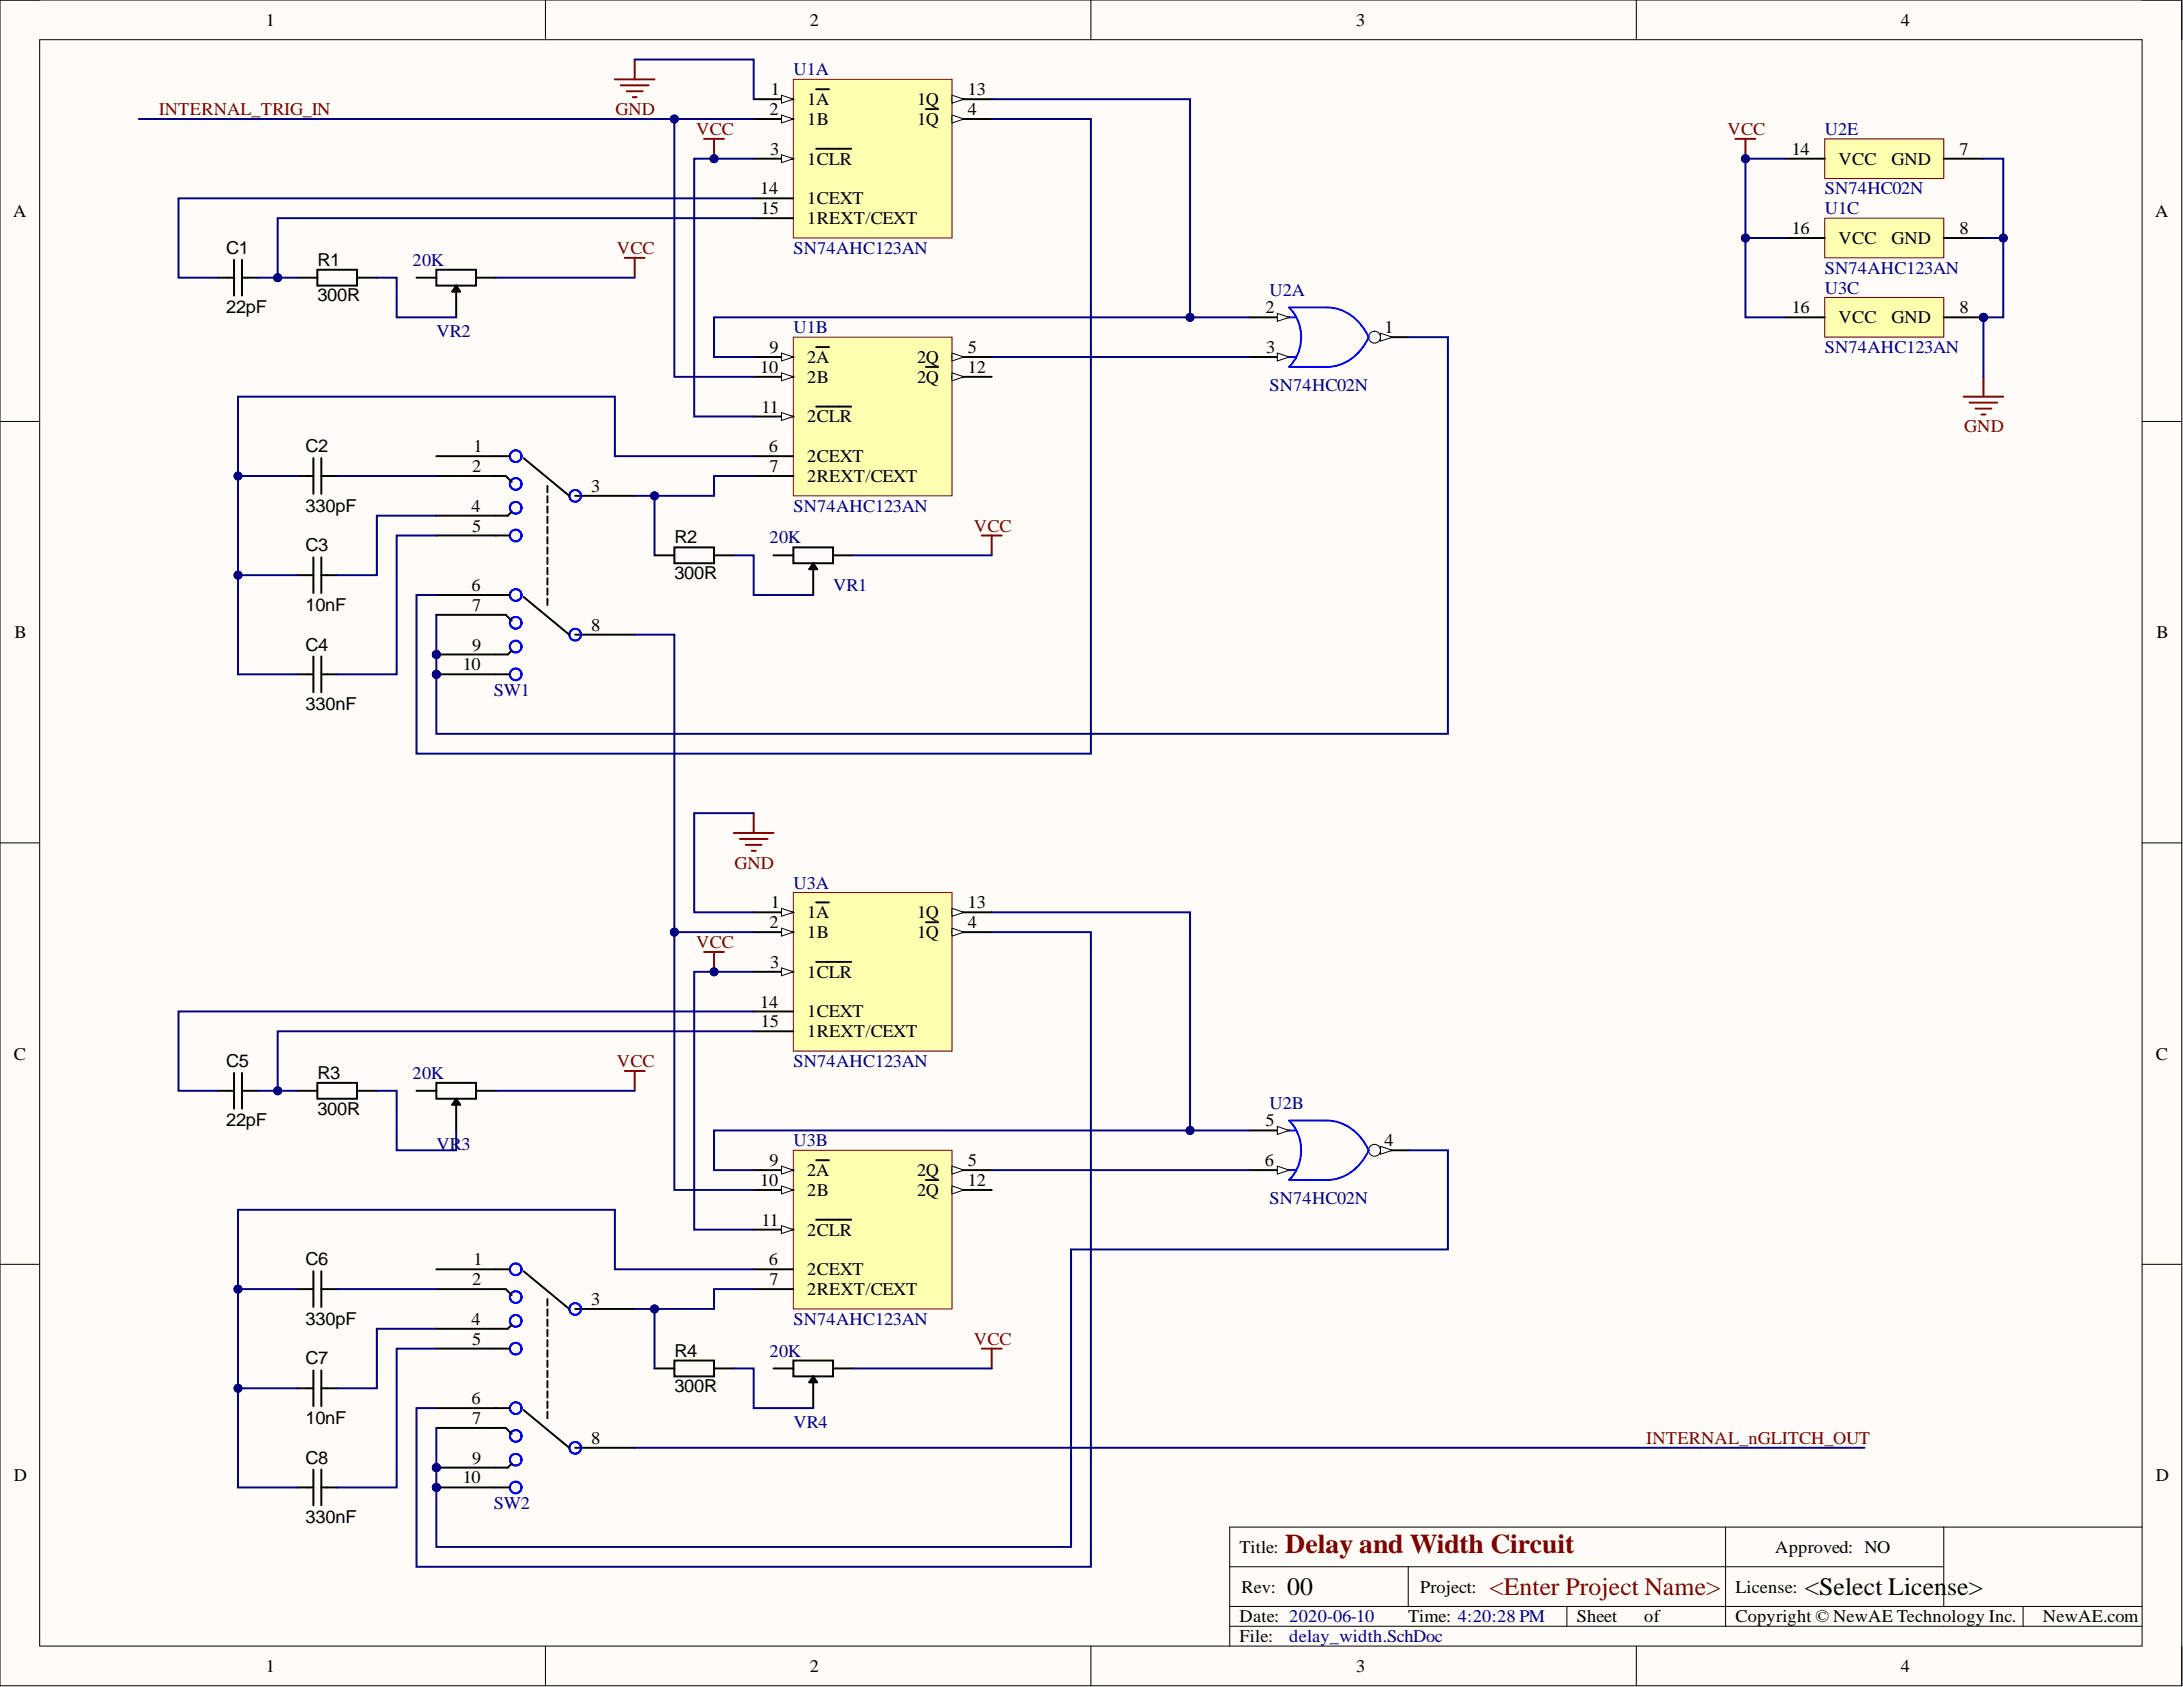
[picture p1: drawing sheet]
<svg xmlns="http://www.w3.org/2000/svg" width="279mm" height="216mm" viewBox="0 0 279 216" stroke-linecap="round" stroke-linejoin="round" font-family="sans-serif">
<defs><g id="words">
<text font-size="3.5" fill="#800000" x="164.5" y="198.7">Delay and Width Circuit</text>
<g font-size="3.2">
<text x="164.8" y="204.2">00</text>
<text x="231" y="204.2">&lt;Select License&gt;</text>
</g>
<text font-size="3.2" fill="#800000" x="190.6" y="204.2">&lt;Enter Project Name&gt;</text>
<g font-size="2.3">
<text x="34" y="3.3">1</text>
<text x="103.7" y="3.3">2</text>
<text x="173.6" y="3.3">3</text>
<text x="243.3" y="3.3">4</text>
<text x="98.5" y="14.7">2</text>
<text x="98.7" y="12.2">1</text>
<text x="103.3" y="13.5">1A</text>
<text x="103.3" y="16">1B</text>
<text x="117.4" y="13.5">1Q</text>
<text x="117.4" y="16">1Q</text>
<text x="123.9" y="12.2">13</text>
<text x="123.9" y="14.7">4</text>
<text x="98.6" y="19.8">3</text>
<text x="103.3" y="21.1">1CLR</text>
<text x="229.3" y="19.8">14</text>
<text x="235.3" y="21.1">VCC</text>
<text x="242.1" y="21.1">GND</text>
<text x="250.8" y="19.8">7</text>
<text x="1.7" y="27.8">A</text>
<text x="97.3" y="24.9">14</text>
<text x="97.4" y="27.4">15</text>
<text x="103.3" y="26.1">1CEXT</text>
<text x="103.3" y="28.7">1REXT/CEXT</text>
<text x="229.3" y="30">16</text>
<text x="250.8" y="30">8</text>
<text x="275.9" y="27.8">A</text>
<text x="28.9" y="32.5">C1</text>
<text x="40.6" y="34">R1</text>
<text x="235.3" y="31.2">VCC</text>
<text x="242.1" y="31.2">GND</text>
<text x="28.9" y="40.1">22pF</text>
<text x="40.6" y="38.6">300R</text>
<text x="162" y="40.1">2</text>
<text x="229.3" y="40.1">16</text>
<text x="235.3" y="41.4">VCC</text>
<text x="242.1" y="41.4">GND</text>
<text x="250.8" y="40.1">8</text>
<text x="97.3" y="47.7">10</text>
<text x="98.5" y="45.2">9</text>
<text x="103.3" y="46.5">2A</text>
<text x="117.4" y="46.5">2Q</text>
<text x="123.9" y="47.7">12</text>
<text x="123.9" y="45.2">5</text>
<text x="162" y="45.2">3</text>
<text x="177.2" y="42.6">1</text>
<text x="97.5" y="52.8">11</text>
<text x="103.3" y="49">2B</text>
<text x="117.4" y="49">2Q</text>
<text x="39.1" y="57.9">C2</text>
<text x="60.6" y="57.9">1</text>
<text x="98.4" y="57.9">6</text>
<text x="103.3" y="54.1">2CLR</text>
<text x="103.3" y="59.1">2CEXT</text>
<text x="39.1" y="65.5">330pF</text>
<text x="60.3" y="65.5">4</text>
<text x="60.4" y="60.4">2</text>
<text x="75.6" y="62.9">3</text>
<text x="98.5" y="60.4">7</text>
<text x="103.3" y="61.7">2REXT/CEXT</text>
<text x="39.1" y="70.6">C3</text>
<text x="60.4" y="68">5</text>
<text x="86.3" y="69.5">R2</text>
<text x="60.3" y="75.6">6</text>
<text x="86.3" y="74.1">300R</text>
<text x="1.9" y="81.6">B</text>
<text x="39.1" y="78.2">10nF</text>
<text x="39.1" y="83.3">C4</text>
<text x="60.4" y="78.2">7</text>
<text x="60.4" y="83.3">9</text>
<text x="75.6" y="80.7">8</text>
<text x="276" y="81.6">B</text>
<text x="59.2" y="85.8">10</text>
<text x="39.1" y="90.9">330nF</text>
<text x="98.5" y="118.8">2</text>
<text x="98.7" y="116.2">1</text>
<text x="103.3" y="117.5">1A</text>
<text x="117.4" y="117.5">1Q</text>
<text x="123.9" y="116.2">13</text>
<text x="123.9" y="118.8">4</text>
<text x="98.6" y="123.9">3</text>
<text x="103.3" y="120.1">1B</text>
<text x="103.3" y="125.1">1CLR</text>
<text x="117.4" y="120.1">1Q</text>
<text x="97.3" y="128.9">14</text>
<text x="97.4" y="131.5">15</text>
<text x="103.3" y="130.2">1CEXT</text>
<text x="1.8" y="135.6">C</text>
<text x="28.9" y="136.6">C5</text>
<text x="103.3" y="132.7">1REXT/CEXT</text>
<text x="275.9" y="135.6">C</text>
<text x="40.6" y="142.6">300R</text>
<text x="40.6" y="138.1">R3</text>
<text x="28.9" y="144.2">22pF</text>
<text x="98.5" y="149.2">9</text>
<text x="123.9" y="149.2">5</text>
<text x="161.9" y="149.2">6</text>
<text x="162" y="144.2">5</text>
<text x="177.2" y="146.7">4</text>
<text x="97.3" y="151.8">10</text>
<text x="103.3" y="153.1">2B</text>
<text x="103.3" y="150.5">2A</text>
<text x="117.4" y="153.1">2Q</text>
<text x="117.4" y="150.5">2Q</text>
<text x="123.9" y="151.8">12</text>
<text x="39.1" y="161.9">C6</text>
<text x="60.6" y="161.9">1</text>
<text x="97.5" y="156.9">11</text>
<text x="98.4" y="161.9">6</text>
<text x="103.3" y="158.1">2CLR</text>
<text x="60.4" y="164.5">2</text>
<text x="75.6" y="167">3</text>
<text x="98.5" y="164.5">7</text>
<text x="103.3" y="163.2">2CEXT</text>
<text x="103.3" y="165.7">2REXT/CEXT</text>
<text x="39.1" y="169.5">330pF</text>
<text x="60.3" y="169.5">4</text>
<text x="60.4" y="172.1">5</text>
<text x="86.3" y="173.6">R4</text>
<text x="39.1" y="174.6">C7</text>
<text x="60.3" y="179.7">6</text>
<text x="86.3" y="178.2">300R</text>
<text x="39.1" y="182.2">10nF</text>
<text x="60.4" y="182.2">7</text>
<text x="75.6" y="184.8">8</text>
<text x="1.8" y="189.5">D</text>
<text x="39.1" y="187.3">C8</text>
<text x="59.2" y="189.9">10</text>
<text x="60.4" y="187.3">9</text>
<text x="275.9" y="189.5">D</text>
<text x="39.1" y="194.9">330nF</text>
<text x="158.7" y="198.7">Title:</text>
<text x="158.9" y="203.8">Rev:</text>
<text x="181.8" y="203.8">Project:</text>
<text x="222.1" y="203.8">License:</text>
<text x="227.2" y="198.7">Approved: NO</text>
<text x="158.7" y="207.6">Date: 2020-06-10</text>
<text x="180.2" y="207.6">Time: 4:20:28 PM</text>
<text x="201.8" y="207.6">Sheet</text>
<text x="210.4" y="207.6">of</text>
<text x="222.1" y="207.6">Copyright © NewAE Technology Inc.</text>
<text x="261.5" y="207.6">NewAE.com</text>
<text x="34" y="214">1</text>
<text x="103.7" y="214">2</text>
<text x="158.7" y="210.2">File:</text>
<text x="173.6" y="214">3</text>
<text x="243.3" y="214">4</text>
</g>
<g font-size="2.3" fill="#000080">
<text x="101.5" y="9.6">U1A</text>
<text x="233.5" y="17.3">U2E</text>
<text x="233.5" y="27.4">U1C</text>
<text x="233.5" y="24.9">SN74HC02N</text>
<text x="52.8" y="34">20K</text>
<text x="101.5" y="32.5">SN74AHC123AN</text>
<text x="233.5" y="35">SN74AHC123AN</text>
<text x="162.5" y="37.8">U2A</text>
<text x="233.5" y="37.6">U3C</text>
<text x="55.8" y="43.2">VR2</text>
<text x="101.5" y="42.6">U1B</text>
<text x="233.5" y="45.2">SN74AHC123AN</text>
<text x="162.5" y="50">SN74HC02N</text>
<text x="101.5" y="65.5">SN74AHC123AN</text>
<text x="98.5" y="69.5">20K</text>
<text x="106.6" y="75.6">VR1</text>
<text x="63.2" y="89.1">SW1</text>
<text x="101.5" y="113.7">U3A</text>
<text x="101.5" y="136.6">SN74AHC123AN</text>
<text x="52.8" y="138.1">20K</text>
<text x="162.5" y="141.9">U2B</text>
<text x="55.8" y="147.2">VR3</text>
<text x="101.5" y="146.7">U3B</text>
<text x="162.5" y="154.1">SN74HC02N</text>
<text x="98.5" y="173.6">20K</text>
<text x="101.5" y="169.5">SN74AHC123AN</text>
<text x="101.5" y="182.7">VR4</text>
<text x="63.2" y="193.2">SW2</text>
<text x="165" y="210.2">delay_width.SchDoc</text>
</g>
<g font-size="2.3" fill="#800000">
<text x="20.3" y="14.7">INTERNAL_TRIG_IN</text>
<text x="78.8" y="14.7">GND</text>
<text x="89.1" y="17.3">VCC</text>
<text x="221.1" y="17.3">VCC</text>
<text x="78.9" y="32.5">VCC</text>
<text x="251.4" y="55.3">GND</text>
<text x="124.6" y="68">VCC</text>
<text x="94" y="111.2">GND</text>
<text x="89.1" y="121.3">VCC</text>
<text x="78.9" y="136.6">VCC</text>
<text x="124.6" y="172.1">VCC</text>
<text x="210.7" y="184.8">INTERNAL_nGLITCH_OUT</text>
</g>
</g></defs>
<path d="M0 0h279.2v215.7h-279.2z" fill-rule="evenodd" fill="#fffcf8"/>
<path d="M0 0h279.2v215.7h-279.2z" fill="none" stroke="#000" stroke-width=".13"/>
<path d="M5.1 5.1h269.1v205.6h-269.1z" fill-rule="evenodd" fill="#fffcf8"/>
<g fill="none" stroke="#000" stroke-width=".13">
<path d="M0 0h5.1M5.1 5.1h269.1v205.6h-269.1zM69.8 0v5.1M139.6 0v5.1M209.4 0v5.1M274.2 0h5v5.1M0 53.9h5.1M274.2 53.9h5M0 107.9h5.1M274.2 107.9h5M0 161.8h5.1M274.2 161.8h5"/>
<path d="M220.9 195.4v12.7M248.8 195.4v10.2M274.2 195.4h-116.8v15.3M69.8 210.7v5M139.6 210.7v5M157.4 200.5h91.4M157.4 208.1h116.8M157.4 205.6h116.8M180.2 200.5v5.1M200.5 205.6v2.5M209.4 210.7v5M258.9 205.6v2.5"/>
<path d="M279.2 210.7v5"/>
</g>
<path d="M101.5 10.2h20.4v20.3h-20.4z" fill-rule="evenodd" fill="#ffffb0"/>
<path d="M101.5 10.2h20.4v20.3h-20.4z" fill="none" stroke="#800000" stroke-width=".13"/>
<path d="M96.5 12.7h5" fill="none" stroke="#000" stroke-width=".25"/>
<path d="M100 12.2l1.5 .5-1.5 .5z" fill="#f8fcff"/>
<path d="M100 12.2l1.5 .5-1.5 .5z" fill="none" stroke="#000" stroke-width=".13"/>
<path d="M104.5 11.4h1.6M121.9 12.7h5" fill="none" stroke="#000" stroke-width=".25"/>
<path d="M121.9 12.2l1.5 .5-1.5 .5z" fill="#f8fcff"/>
<path d="M121.9 12.2l1.5 .5-1.5 .5z" fill="none" stroke="#000" stroke-width=".13"/>
<path d="M96.5 15.2h5M96.5 25.4h5M96.5 27.9h5" fill="none" stroke="#000" stroke-width=".25"/>
<path d="M100 14.7l1.5 .5-1.5 .5z" fill="#f8fcff"/>
<path d="M100 14.7l1.5 .5-1.5 .5z" fill="none" stroke="#000" stroke-width=".13"/>
<path d="M96.5 20.3h5" fill="none" stroke="#000" stroke-width=".25"/>
<path d="M100 19.8l1.5 .5-1.5 .5z" fill="#f8fcff"/>
<path d="M100 19.8l1.5 .5-1.5 .5z" fill="none" stroke="#000" stroke-width=".13"/>
<path d="M104.5 19h4.4M121.9 15.2h5" fill="none" stroke="#000" stroke-width=".25"/>
<path d="M121.9 14.7l1.5 .5-1.5 .5z" fill="#f8fcff"/>
<path d="M121.9 14.7l1.5 .5-1.5 .5z" fill="none" stroke="#000" stroke-width=".13"/>
<path d="M118.5 14h1.6" fill="none" stroke="#000" stroke-width=".25"/>
<path d="M101.5 43.2h20.4v20.3h-20.4z" fill-rule="evenodd" fill="#ffffb0"/>
<path d="M101.5 43.2h20.4v20.3h-20.4z" fill="none" stroke="#800000" stroke-width=".13"/>
<path d="M96.5 48.2h5" fill="none" stroke="#000" stroke-width=".25"/>
<path d="M100 47.7l1.5 .5-1.5 .5z" fill="#f8fcff"/>
<path d="M100 47.7l1.5 .5-1.5 .5z" fill="none" stroke="#000" stroke-width=".13"/>
<path d="M96.5 53.3h5" fill="none" stroke="#000" stroke-width=".25"/>
<path d="M100 52.8l1.5 .5-1.5 .5z" fill="#f8fcff"/>
<path d="M100 52.8l1.5 .5-1.5 .5z" fill="none" stroke="#000" stroke-width=".13"/>
<path d="M104.5 52h4.4M121.9 48.2h5" fill="none" stroke="#000" stroke-width=".25"/>
<path d="M121.9 47.7l1.5 .5-1.5 .5z" fill="#f8fcff"/>
<path d="M121.9 47.7l1.5 .5-1.5 .5z" fill="none" stroke="#000" stroke-width=".13"/>
<path d="M118.5 47h1.6M121.9 45.7h5" fill="none" stroke="#000" stroke-width=".25"/>
<path d="M121.9 45.2l1.5 .5-1.5 .5z" fill="#f8fcff"/>
<path d="M121.9 45.2l1.5 .5-1.5 .5z" fill="none" stroke="#000" stroke-width=".13"/>
<path d="M96.5 58.4h5M96.5 45.7h5M96.5 60.9h5" fill="none" stroke="#000" stroke-width=".25"/>
<path d="M100 45.2l1.5 .5-1.5 .5z" fill="#f8fcff"/>
<path d="M100 45.2l1.5 .5-1.5 .5z" fill="none" stroke="#000" stroke-width=".13"/>
<path d="M104.5 44.4h1.6" fill="none" stroke="#000" stroke-width=".25"/>
<path d="M233.5 27.9h15.3v5.1h-15.3z" fill-rule="evenodd" fill="#ffffb0"/>
<path d="M233.5 27.9h15.3v5.1h-15.3z" fill="none" stroke="#800000" stroke-width=".13"/>
<path d="M228.5 30.5h5M248.8 30.5h5.1" fill="none" stroke="#000" stroke-width=".25"/>
<circle cx="55.8" cy="83.8" r=".51" fill="#000080"/>
<circle cx="55.8" cy="83.8" r=".51" fill="none" stroke="#000080" stroke-width=".13"/>
<circle cx="55.8" cy="86.3" r=".51" fill="#000080"/>
<circle cx="55.8" cy="86.3" r=".51" fill="none" stroke="#000080" stroke-width=".13"/>
<path d="M55.8 58.4h9.4M67 58.6l5.9 4.9M55.8 60.9h8.9l.8 .8M55.8 68.5h9.4M55.8 76.1h7.7M55.8 78.7h7.7M65.5 65.5l-.5 .5h-9.2M73.6 63.5h7.6M55.8 83.8h7.7M73.6 81.2h7.6" fill="none" stroke="#000" stroke-width=".25"/>
<g fill="none" stroke="#00f" stroke-width=".25">
<circle cx="66" cy="58.4" r=".75"/>
<circle cx="66" cy="68.5" r=".75"/>
<circle cx="66" cy="61.9" r=".75"/>
<circle cx="66" cy="65" r=".75"/>
<circle cx="73.6" cy="63.5" r=".75"/>
</g>
<circle cx="55.8" cy="83.8" r=".51" fill="#000080"/>
<circle cx="55.8" cy="83.8" r=".51" fill="none" stroke="#000080" stroke-width=".13"/>
<path d="M55.8 86.3h7.7" fill="none" stroke="#000" stroke-width=".25"/>
<circle cx="55.8" cy="86.3" r=".51" fill="#000080"/>
<circle cx="55.8" cy="86.3" r=".51" fill="none" stroke="#000080" stroke-width=".13"/>
<g fill="none" stroke="#00f" stroke-width=".25">
<circle cx="66" cy="76.1" r=".75"/>
<circle cx="66" cy="79.7" r=".75"/>
<circle cx="66" cy="86.3" r=".75"/>
<circle cx="66" cy="82.7" r=".75"/>
<circle cx="73.6" cy="81.2" r=".75"/>
</g>
<g fill="none" stroke="#000" stroke-width=".25">
<path d="M175.2 43.2h5M63.5 76.1h1.7M63.5 78.7h1.2l.8 .7M67 76.4l5.9 4.8M70.1 62.2v.8M70.1 63.5v.8M70.1 64.8v.8M70.1 66.1v.8M70.1 67.4v.9M70.1 68.7v.9M70.1 70.1v.8M70.1 71.4v.8"/>
<path d="M70.1 72.7v.8M70.1 74v.8M70.1 75.3v.8M70.1 76.6v.8M63.5 86.3h1.7M65.5 83.3l-.5 .5h-1.5"/>
</g>
<circle cx="175.9" cy="43.2" r=".76" fill="#f8fcff"/>
<circle cx="175.9" cy="43.2" r=".76" fill="none" stroke="#000" stroke-width=".13"/>
<path d="M176.7 42.6l1.5 .6-1.5 .5z" fill="#f8fcff"/>
<path d="M176.7 42.6l1.5 .6-1.5 .5z" fill="none" stroke="#000" stroke-width=".13"/>
<path d="M159.9 40.6h5.1" fill="none" stroke="#000" stroke-width=".25"/>
<path d="M163.5 40.1l1.5 .5-1.5 .5z" fill="#f8fcff"/>
<path d="M163.5 40.1l1.5 .5-1.5 .5z" fill="none" stroke="#000" stroke-width=".13"/>
<path d="M159.9 45.7h5.1" fill="none" stroke="#000" stroke-width=".25"/>
<path d="M163.5 45.2l1.5 .5-1.5 .5z" fill="#f8fcff"/>
<path d="M163.5 45.2l1.5 .5-1.5 .5z" fill="none" stroke="#000" stroke-width=".13"/>
<path d="M165 39.4a5.4 5.4 0 0 1 0 7.5M165 39.3h4.8a6 6 0 0 1 5.4 3.9 6.1 6.1 0 0 1-5.4 3.8h-4.8M165 40.6h.8M165 45.7h.8" fill="none" stroke="#00f" stroke-width=".25"/>
<path d="M175.2 147.2h5" fill="none" stroke="#000" stroke-width=".25"/>
<circle cx="175.9" cy="147.2" r=".76" fill="#f8fcff"/>
<circle cx="175.9" cy="147.2" r=".76" fill="none" stroke="#000" stroke-width=".13"/>
<path d="M176.7 146.7l1.5 .5-1.5 .5z" fill="#f8fcff"/>
<path d="M176.7 146.7l1.5 .5-1.5 .5z" fill="none" stroke="#000" stroke-width=".13"/>
<path d="M159.9 144.7h5.1" fill="none" stroke="#000" stroke-width=".25"/>
<path d="M163.5 144.2l1.5 .5-1.5 .5z" fill="#f8fcff"/>
<path d="M163.5 144.2l1.5 .5-1.5 .5z" fill="none" stroke="#000" stroke-width=".13"/>
<path d="M159.9 149.8h5.1" fill="none" stroke="#000" stroke-width=".25"/>
<path d="M163.5 149.2l1.5 .6-1.5 .5z" fill="#f8fcff"/>
<path d="M163.5 149.2l1.5 .6-1.5 .5z" fill="none" stroke="#000" stroke-width=".13"/>
<path d="M165 143.4a5.4 5.4 0 0 1 0 7.6M165 143.4h4.8a6 6 0 0 1 5.4 3.8 6.1 6.1 0 0 1-5.4 3.8h-4.8M165 144.7h.8M165 149.8h.8" fill="none" stroke="#00f" stroke-width=".25"/>
<path d="M233.5 17.8h15.3v5h-15.3z" fill-rule="evenodd" fill="#ffffb0"/>
<path d="M233.5 17.8h15.3v5h-15.3z" fill="none" stroke="#800000" stroke-width=".13"/>
<g fill="none" stroke="#000" stroke-width=".25">
<path d="M27.9 35.5h2.1M30 33.3v4.5M31 35.5h2M31 33.3v4.5M38.1 35.5h2.5M40.6 34.5h5.1v2.1h-5.1zM45.7 35.5h2.5M53.3 35.5h2.5M55.8 34.5h5.1v2.1h-5.1zM58.4 36.6v4M58.4 36.6l.5 .7h-1zM58.4 36.6l-.3 .7 .5-.2-.2-.3"/>
<path d="M60.9 35.5h2.6M228.5 20.3h5M248.8 20.3h5.1M40.1 58.6v4.6M41.1 58.6v4.6M38.1 60.9h2M38.1 73.6h2M40.1 71.3v4.6M41.1 60.9h2.1M41.1 71.3v4.6M41.1 73.6h2.1M83.8 71.1h2.5"/>
<path d="M86.3 70.1h5.1v2h-5.1zM91.4 71.1h2.5M99 71.1h2.5M101.5 70.1h5.1v2h-5.1zM104.1 72.1v4M104.1 72.1l.5 .7h-1zM104.1 72.1l-.3 .7 .5-.2-.2-.3M106.6 71.1h2.6M38.1 86.3h2M40.1 84v4.6M41.1 84v4.6M41.1 86.3h2.1"/>
</g>
<path d="M78.7 10.2h5.1M79.5 10.9h3.5M80.2 11.7h2M81 12.4h.5M81.2 7.6v2.6M80 33h2.5M81.2 33v2.5M125.7 68.5h2.5M126.9 68.5v2.6" fill="none" stroke="#800000" stroke-width=".25"/>
<path d="M101.5 114.2h20.4v20.3h-20.4z" fill-rule="evenodd" fill="#ffffb0"/>
<path d="M101.5 114.2h20.4v20.3h-20.4z" fill="none" stroke="#800000" stroke-width=".13"/>
<path d="M96.5 116.8h5" fill="none" stroke="#000" stroke-width=".25"/>
<path d="M100 116.2l1.5 .6-1.5 .5z" fill="#f8fcff"/>
<path d="M100 116.2l1.5 .6-1.5 .5z" fill="none" stroke="#000" stroke-width=".13"/>
<path d="M104.5 115.5h1.6M121.9 116.8h5" fill="none" stroke="#000" stroke-width=".25"/>
<path d="M121.9 116.2l1.5 .6-1.5 .5z" fill="#f8fcff"/>
<path d="M121.9 116.2l1.5 .6-1.5 .5z" fill="none" stroke="#000" stroke-width=".13"/>
<path d="M96.5 119.3h5M96.5 129.4h5M96.5 132h5" fill="none" stroke="#000" stroke-width=".25"/>
<path d="M100 118.8l1.5 .5-1.5 .5z" fill="#f8fcff"/>
<path d="M100 118.8l1.5 .5-1.5 .5z" fill="none" stroke="#000" stroke-width=".13"/>
<path d="M96.5 124.4h5" fill="none" stroke="#000" stroke-width=".25"/>
<path d="M100 123.9l1.5 .5-1.5 .5z" fill="#f8fcff"/>
<path d="M100 123.9l1.5 .5-1.5 .5z" fill="none" stroke="#000" stroke-width=".13"/>
<path d="M121.9 119.3h5M104.5 123.1h4.4" fill="none" stroke="#000" stroke-width=".25"/>
<path d="M121.9 118.8l1.5 .5-1.5 .5z" fill="#f8fcff"/>
<path d="M121.9 118.8l1.5 .5-1.5 .5z" fill="none" stroke="#000" stroke-width=".13"/>
<path d="M118.5 118h1.6" fill="none" stroke="#000" stroke-width=".25"/>
<path d="M101.5 147.2h20.4v20.3h-20.4z" fill-rule="evenodd" fill="#ffffb0"/>
<path d="M101.5 147.2h20.4v20.3h-20.4z" fill="none" stroke="#800000" stroke-width=".13"/>
<path d="M96.5 152.3h5" fill="none" stroke="#000" stroke-width=".25"/>
<path d="M100 151.8l1.5 .5-1.5 .5z" fill="#f8fcff"/>
<path d="M100 151.8l1.5 .5-1.5 .5z" fill="none" stroke="#000" stroke-width=".13"/>
<path d="M96.5 157.4h5" fill="none" stroke="#000" stroke-width=".25"/>
<path d="M100 156.9l1.5 .5-1.5 .5z" fill="#f8fcff"/>
<path d="M100 156.9l1.5 .5-1.5 .5z" fill="none" stroke="#000" stroke-width=".13"/>
<path d="M104.5 156.1h4.4M121.9 152.3h5" fill="none" stroke="#000" stroke-width=".25"/>
<path d="M121.9 151.8l1.5 .5-1.5 .5z" fill="#f8fcff"/>
<path d="M121.9 151.8l1.5 .5-1.5 .5z" fill="none" stroke="#000" stroke-width=".13"/>
<path d="M118.5 151h1.6M121.9 149.8h5" fill="none" stroke="#000" stroke-width=".25"/>
<path d="M121.9 149.2l1.5 .6-1.5 .5z" fill="#f8fcff"/>
<path d="M121.9 149.2l1.5 .6-1.5 .5z" fill="none" stroke="#000" stroke-width=".13"/>
<path d="M96.5 149.8h5M96.5 162.4h5M96.5 165h5" fill="none" stroke="#000" stroke-width=".25"/>
<path d="M100 149.2l1.5 .6-1.5 .5z" fill="#f8fcff"/>
<path d="M100 149.2l1.5 .6-1.5 .5z" fill="none" stroke="#000" stroke-width=".13"/>
<path d="M104.5 148.5h1.6" fill="none" stroke="#000" stroke-width=".25"/>
<circle cx="55.8" cy="187.8" r=".51" fill="#000080"/>
<circle cx="55.8" cy="187.8" r=".51" fill="none" stroke="#000080" stroke-width=".13"/>
<circle cx="55.8" cy="190.4" r=".51" fill="#000080"/>
<circle cx="55.8" cy="190.4" r=".51" fill="none" stroke="#000080" stroke-width=".13"/>
<path d="M55.8 162.4h9.4M55.8 165h8.9l.8 .7M55.8 172.6h9.4M65.5 169.5l-.5 .6h-9.2M67 162.7l5.9 4.8M73.6 167.5h7.6M55.8 180.2h7.7M55.8 182.7h7.7M55.8 187.8h7.7M73.6 185.3h7.6" fill="none" stroke="#000" stroke-width=".25"/>
<g fill="none" stroke="#00f" stroke-width=".25">
<circle cx="66" cy="166" r=".75"/>
<circle cx="66" cy="169" r=".75"/>
<circle cx="66" cy="162.4" r=".75"/>
<circle cx="66" cy="172.6" r=".75"/>
<circle cx="73.6" cy="167.5" r=".75"/>
</g>
<circle cx="55.8" cy="187.8" r=".51" fill="#000080"/>
<circle cx="55.8" cy="187.8" r=".51" fill="none" stroke="#000080" stroke-width=".13"/>
<path d="M55.8 190.4h7.7" fill="none" stroke="#000" stroke-width=".25"/>
<circle cx="55.8" cy="190.4" r=".51" fill="#000080"/>
<circle cx="55.8" cy="190.4" r=".51" fill="none" stroke="#000080" stroke-width=".13"/>
<g fill="none" stroke="#00f" stroke-width=".25">
<circle cx="66" cy="183.8" r=".75"/>
<circle cx="66" cy="180.2" r=".75"/>
<circle cx="66" cy="190.4" r=".75"/>
<circle cx="66" cy="186.8" r=".75"/>
<circle cx="73.6" cy="185.3" r=".75"/>
</g>
<g fill="none" stroke="#000" stroke-width=".25">
<path d="M27.9 139.6h2.1M30 137.3v4.6M31 139.6h2M31 137.3v4.6M38.1 139.6h2.5M40.6 138.6h5.1v2h-5.1zM45.7 139.6h2.5M53.3 139.6h2.5M55.8 138.6h5.1v2h-5.1zM60.9 139.6h2.6M58.4 140.6v4.1M58.4 140.6l.5 .8h-1z"/>
<path d="M58.4 140.6l-.3 .8 .5-.3-.2-.2M38.1 165h2M38.1 177.7h2M40.1 162.7v4.6M40.1 175.4v4.6M41.1 165h2.1M41.1 162.7v4.6M41.1 175.4v4.6M41.1 177.7h2.1M70.1 166.2v.9M70.1 167.6v.8M70.1 168.9v.8"/>
<path d="M70.1 170.2v.8M70.1 171.5v.8M70.1 172.8v.8M70.1 174.1v.8M70.1 175.4v.9M70.1 176.7v.9M70.1 178.1v.8M70.1 179.4v.8M83.8 175.1h2.5M86.3 174.1h5.1v2h-5.1zM91.4 175.1h2.5M99 175.1h2.5"/>
<path d="M101.5 174.1h5.1v2h-5.1zM104.1 176.1v4.1M104.1 176.1l.5 .8h-1zM104.1 176.1l-.3 .8 .5-.2-.2-.3M106.6 175.1h2.6M38.1 190.4h2M40.1 188.1v4.5M41.1 190.4h2.1M41.1 188.1v4.5M63.5 180.2h1.7M63.5 182.7h1.2l.8 .8M63.5 190.4h1.7"/>
<path d="M65.5 187.3l-.5 .5h-1.5M67 180.5l5.9 4.8M70.1 180.7v.8"/>
</g>
<path d="M90.1 17.8h2.6M91.4 17.8v2.5M93.9 106.6h5.1M94.7 107.4h3.5M95.5 108.1h2M96.2 108.9h.5M96.5 104.1v2.5M80 137.1h2.5M81.2 137.1v2.5M125.7 172.6h2.5M126.9 172.6v2.5" fill="none" stroke="#800000" stroke-width=".25"/>
<circle cx="91.4" cy="20.3" r=".51" fill="#000080"/>
<circle cx="91.4" cy="20.3" r=".51" fill="none" stroke="#000080" stroke-width=".13"/>
<path d="M90.1 121.8h2.6M91.4 121.8v2.6" fill="none" stroke="#800000" stroke-width=".25"/>
<circle cx="91.4" cy="124.4" r=".51" fill="#000080"/>
<circle cx="91.4" cy="124.4" r=".51" fill="none" stroke="#000080" stroke-width=".13"/>
<circle cx="253.9" cy="40.6" r=".51" fill="#000080"/>
<circle cx="253.9" cy="40.6" r=".51" fill="none" stroke="#000080" stroke-width=".13"/>
<path d="M233.5 38.1h15.3v5.1h-15.3z" fill-rule="evenodd" fill="#ffffb0"/>
<path d="M233.5 38.1h15.3v5.1h-15.3z" fill="none" stroke="#800000" stroke-width=".13"/>
<path d="M228.5 40.6h5M248.8 40.6h5.1" fill="none" stroke="#000" stroke-width=".25"/>
<circle cx="253.9" cy="40.6" r=".51" fill="#000080"/>
<circle cx="253.9" cy="40.6" r=".51" fill="none" stroke="#000080" stroke-width=".13"/>
<path d="M222.1 17.8h2.6M223.4 17.8v2.5M251.3 50.8h5.1M252.1 51.5h3.5M252.8 52.3h2.1M253.6 53.1h.5M253.9 48.2v2.6" fill="none" stroke="#800000" stroke-width=".25"/>
<circle cx="223.4" cy="20.3" r=".51" fill="#000080"/>
<circle cx="223.4" cy="20.3" r=".51" fill="none" stroke="#000080" stroke-width=".13"/>
<path d="M253.9 40.6v7.6" fill="none" stroke="#000080" stroke-width=".25"/>
<circle cx="253.9" cy="40.6" r=".51" fill="#000080"/>
<circle cx="253.9" cy="40.6" r=".51" fill="none" stroke="#000080" stroke-width=".13"/>
<path d="M17.8 15.2h68.5" fill="none" stroke="#000080" stroke-width=".25"/>
<circle cx="86.3" cy="15.2" r=".51" fill="#000080"/>
<circle cx="86.3" cy="15.2" r=".51" fill="none" stroke="#000080" stroke-width=".13"/>
<path d="M96.5 25.4h-73.7v10.1h5.1M96.5 129.4h-73.7v10.2h5.1M38.1 165h-7.6v25.4h7.6" fill="none" stroke="#000080" stroke-width=".25"/>
<circle cx="30.5" cy="177.7" r=".51" fill="#000080"/>
<circle cx="30.5" cy="177.7" r=".51" fill="none" stroke="#000080" stroke-width=".13"/>
<circle cx="30.5" cy="165" r=".51" fill="#000080"/>
<circle cx="30.5" cy="165" r=".51" fill="none" stroke="#000080" stroke-width=".13"/>
<path d="M30.5 177.7h7.6" fill="none" stroke="#000080" stroke-width=".25"/>
<circle cx="30.5" cy="177.7" r=".51" fill="#000080"/>
<circle cx="30.5" cy="177.7" r=".51" fill="none" stroke="#000080" stroke-width=".13"/>
<path d="M96.5 162.4h-17.8v-7.6h-48.2v10.2" fill="none" stroke="#000080" stroke-width=".25"/>
<circle cx="30.5" cy="165" r=".51" fill="#000080"/>
<circle cx="30.5" cy="165" r=".51" fill="none" stroke="#000080" stroke-width=".13"/>
<path d="M38.1 60.9h-7.6v25.4h7.6" fill="none" stroke="#000080" stroke-width=".25"/>
<circle cx="30.5" cy="73.6" r=".51" fill="#000080"/>
<circle cx="30.5" cy="73.6" r=".51" fill="none" stroke="#000080" stroke-width=".13"/>
<circle cx="30.5" cy="60.9" r=".51" fill="#000080"/>
<circle cx="30.5" cy="60.9" r=".51" fill="none" stroke="#000080" stroke-width=".13"/>
<path d="M30.5 73.6h7.6" fill="none" stroke="#000080" stroke-width=".25"/>
<circle cx="30.5" cy="73.6" r=".51" fill="#000080"/>
<circle cx="30.5" cy="73.6" r=".51" fill="none" stroke="#000080" stroke-width=".13"/>
<path d="M96.5 58.4h-17.8v-7.6h-48.2v10.1" fill="none" stroke="#000080" stroke-width=".25"/>
<circle cx="30.5" cy="60.9" r=".51" fill="#000080"/>
<circle cx="30.5" cy="60.9" r=".51" fill="none" stroke="#000080" stroke-width=".13"/>
<path d="M33 139.6h5.1" fill="none" stroke="#000080" stroke-width=".25"/>
<circle cx="35.5" cy="139.6" r=".51" fill="#000080"/>
<circle cx="35.5" cy="139.6" r=".51" fill="none" stroke="#000080" stroke-width=".13"/>
<path d="M33 35.5h5.1" fill="none" stroke="#000080" stroke-width=".25"/>
<circle cx="35.5" cy="35.5" r=".51" fill="#000080"/>
<circle cx="35.5" cy="35.5" r=".51" fill="none" stroke="#000080" stroke-width=".13"/>
<path d="M96.5 132h-61v7.6" fill="none" stroke="#000080" stroke-width=".25"/>
<circle cx="35.5" cy="139.6" r=".51" fill="#000080"/>
<circle cx="35.5" cy="139.6" r=".51" fill="none" stroke="#000080" stroke-width=".13"/>
<path d="M96.5 27.9h-61v7.6" fill="none" stroke="#000080" stroke-width=".25"/>
<circle cx="35.5" cy="35.5" r=".51" fill="#000080"/>
<circle cx="35.5" cy="35.5" r=".51" fill="none" stroke="#000080" stroke-width=".13"/>
<path d="M126.9 15.2h12.7v81.3h-86.3v-20.4h2.5M43.2 60.9h12.6M55.8 68.5h-5v17.8h-7.6M55.8 66h-7.6v7.6h-5M126.9 119.3h12.7v81.2h-86.3v-20.3h2.5M180.2 147.2h5.1v12.7h-48.2v38.1h-81.3v-15.3M43.2 165h12.6M55.8 172.6h-5v17.8h-7.6M55.8 170.1h-7.6v7.6h-5" fill="none" stroke="#000080" stroke-width=".25"/>
<circle cx="55.8" cy="187.8" r=".51" fill="#000080"/>
<circle cx="55.8" cy="187.8" r=".51" fill="none" stroke="#000080" stroke-width=".13"/>
<circle cx="55.8" cy="190.4" r=".51" fill="#000080"/>
<circle cx="55.8" cy="190.4" r=".51" fill="none" stroke="#000080" stroke-width=".13"/>
<path d="M180.2 43.2h5.1v50.7h-129.5v-15.2" fill="none" stroke="#000080" stroke-width=".25"/>
<circle cx="55.8" cy="83.8" r=".51" fill="#000080"/>
<circle cx="55.8" cy="83.8" r=".51" fill="none" stroke="#000080" stroke-width=".13"/>
<circle cx="55.8" cy="86.3" r=".51" fill="#000080"/>
<circle cx="55.8" cy="86.3" r=".51" fill="none" stroke="#000080" stroke-width=".13"/>
<path d="M81.2 167.5h2.6v7.6M81.2 185.3h157.4" fill="none" stroke="#000080" stroke-width=".25"/>
<circle cx="83.8" cy="167.5" r=".51" fill="#000080"/>
<circle cx="83.8" cy="167.5" r=".51" fill="none" stroke="#000080" stroke-width=".13"/>
<path d="M81.2 81.2h5.1v38.1" fill="none" stroke="#000080" stroke-width=".25"/>
<circle cx="86.3" cy="119.3" r=".51" fill="#000080"/>
<circle cx="86.3" cy="119.3" r=".51" fill="none" stroke="#000080" stroke-width=".13"/>
<path d="M81.2 63.5h2.6v7.6" fill="none" stroke="#000080" stroke-width=".25"/>
<circle cx="83.8" cy="63.5" r=".51" fill="#000080"/>
<circle cx="83.8" cy="63.5" r=".51" fill="none" stroke="#000080" stroke-width=".13"/>
<path d="M81.2 7.6h15.3v5.1M96.5 165h-5.1v2.5h-7.6" fill="none" stroke="#000080" stroke-width=".25"/>
<circle cx="83.8" cy="167.5" r=".51" fill="#000080"/>
<circle cx="83.8" cy="167.5" r=".51" fill="none" stroke="#000080" stroke-width=".13"/>
<path d="M96.5 60.9h-5.1v2.6h-7.6" fill="none" stroke="#000080" stroke-width=".25"/>
<circle cx="83.8" cy="63.5" r=".51" fill="#000080"/>
<circle cx="83.8" cy="63.5" r=".51" fill="none" stroke="#000080" stroke-width=".13"/>
<path d="M96.5 119.3h-10.2v33h10.2" fill="none" stroke="#000080" stroke-width=".25"/>
<circle cx="86.3" cy="119.3" r=".51" fill="#000080"/>
<circle cx="86.3" cy="119.3" r=".51" fill="none" stroke="#000080" stroke-width=".13"/>
<path d="M96.5 15.2h-10.2v33h10.2" fill="none" stroke="#000080" stroke-width=".25"/>
<circle cx="86.3" cy="15.2" r=".51" fill="#000080"/>
<circle cx="86.3" cy="15.2" r=".51" fill="none" stroke="#000080" stroke-width=".13"/>
<path d="M96.5 124.4h-7.6v33h7.6" fill="none" stroke="#000080" stroke-width=".25"/>
<circle cx="91.4" cy="124.4" r=".51" fill="#000080"/>
<circle cx="91.4" cy="124.4" r=".51" fill="none" stroke="#000080" stroke-width=".13"/>
<path d="M96.5 20.3h-7.6v33h7.6M96.5 104.1h-7.6v12.7h7.6" fill="none" stroke="#000080" stroke-width=".25"/>
<circle cx="91.4" cy="20.3" r=".51" fill="#000080"/>
<circle cx="91.4" cy="20.3" r=".51" fill="none" stroke="#000080" stroke-width=".13"/>
<path d="M126.9 116.8h25.4v27.9h-60.9v5.1h5.1" fill="none" stroke="#000080" stroke-width=".25"/>
<circle cx="152.3" cy="144.7" r=".51" fill="#000080"/>
<circle cx="152.3" cy="144.7" r=".51" fill="none" stroke="#000080" stroke-width=".13"/>
<path d="M126.9 12.7h25.4v27.9h-60.9v5.1h5.1" fill="none" stroke="#000080" stroke-width=".25"/>
<circle cx="152.3" cy="40.6" r=".51" fill="#000080"/>
<circle cx="152.3" cy="40.6" r=".51" fill="none" stroke="#000080" stroke-width=".13"/>
<path d="M126.9 45.7h33M126.9 149.8h33M152.3 144.7h7.6" fill="none" stroke="#000080" stroke-width=".25"/>
<circle cx="152.3" cy="144.7" r=".51" fill="#000080"/>
<circle cx="152.3" cy="144.7" r=".51" fill="none" stroke="#000080" stroke-width=".13"/>
<path d="M152.3 40.6h7.6" fill="none" stroke="#000080" stroke-width=".25"/>
<circle cx="152.3" cy="40.6" r=".51" fill="#000080"/>
<circle cx="152.3" cy="40.6" r=".51" fill="none" stroke="#000080" stroke-width=".13"/>
<path d="M228.5 20.3h-5.1v20.3h5.1" fill="none" stroke="#000080" stroke-width=".25"/>
<circle cx="223.4" cy="30.5" r=".51" fill="#000080"/>
<circle cx="223.4" cy="30.5" r=".51" fill="none" stroke="#000080" stroke-width=".13"/>
<circle cx="223.4" cy="20.3" r=".51" fill="#000080"/>
<circle cx="223.4" cy="20.3" r=".51" fill="none" stroke="#000080" stroke-width=".13"/>
<path d="M223.4 30.5h5.1" fill="none" stroke="#000080" stroke-width=".25"/>
<circle cx="223.4" cy="30.5" r=".51" fill="#000080"/>
<circle cx="223.4" cy="30.5" r=".51" fill="none" stroke="#000080" stroke-width=".13"/>
<path d="M253.9 20.3h2.5v20.3h-2.5" fill="none" stroke="#000080" stroke-width=".25"/>
<circle cx="253.9" cy="40.6" r=".51" fill="#000080"/>
<circle cx="253.9" cy="40.6" r=".51" fill="none" stroke="#000080" stroke-width=".13"/>
<circle cx="256.4" cy="30.5" r=".51" fill="#000080"/>
<circle cx="256.4" cy="30.5" r=".51" fill="none" stroke="#000080" stroke-width=".13"/>
<path d="M253.9 30.5h2.5" fill="none" stroke="#000080" stroke-width=".25"/>
<circle cx="256.4" cy="30.5" r=".51" fill="#000080"/>
<circle cx="256.4" cy="30.5" r=".51" fill="none" stroke="#000080" stroke-width=".13"/>
<path d="M48.2 35.5h2.6v5.1h7.6M63.5 35.5h17.7M93.9 71.1h2.6v5h7.6M109.2 71.1h17.7M48.2 139.6h2.6v7.6h7.6v-2.5M63.5 139.6h17.7M93.9 175.1h2.6v5.1h7.6M109.2 175.1h17.7" fill="none" stroke="#000080" stroke-width=".25"/>
<use href="#words"/>
</svg>
